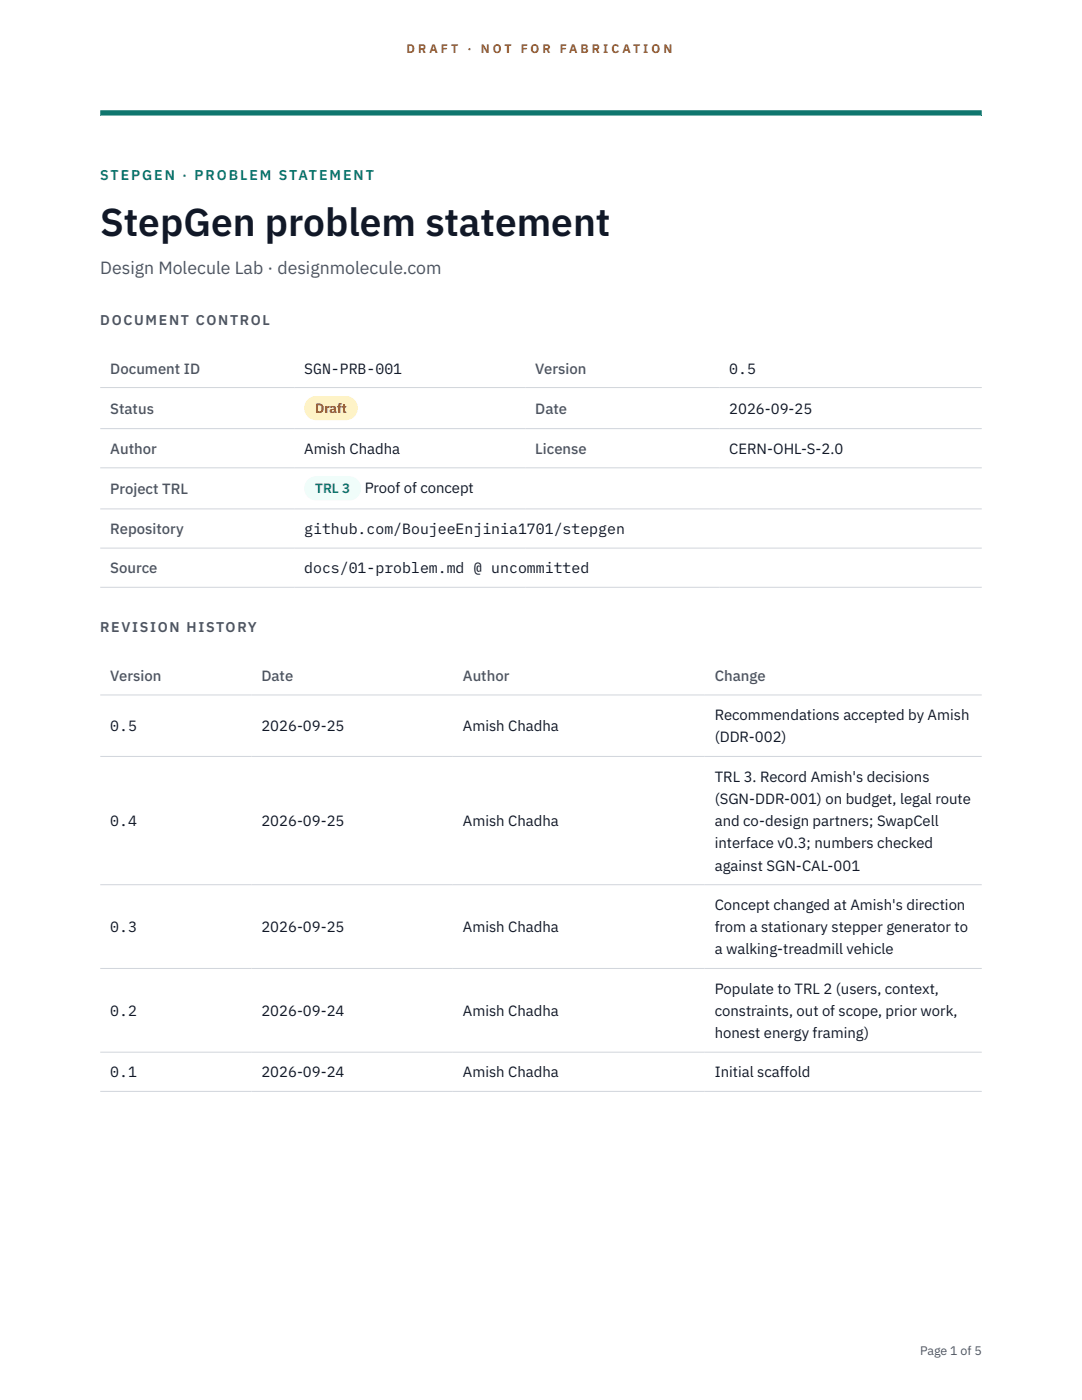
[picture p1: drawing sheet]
<svg xmlns="http://www.w3.org/2000/svg" width="216mm" height="279mm" viewBox="0 0 216 279" stroke-linecap="round" stroke-linejoin="round" font-family="sans-serif">
<defs><g id="words">
<text font-size="7.8" fill="#111827" x="20" y="47.1">StepGen problem statement</text>
<text font-size="3.5" fill="#4b5563" x="20" y="54.6">Design Molecule Lab · designmolecule.com</text>
<g font-size="3" fill="#4b5563">
<text x="22" y="74.5">Document ID</text>
<text x="106.8" y="74.5">Version</text>
<text x="22" y="82.6">Status</text>
<text x="106.8" y="82.6">Date</text>
<text x="22" y="90.6">Author</text>
<text x="106.8" y="90.6">License</text>
<text x="22" y="98.6">Project TRL</text>
<text x="22" y="106.6">Repository</text>
<text x="22" y="114.4">Source</text>
<text x="22" y="135.9">Version</text>
<text x="52.2" y="135.9">Date</text>
<text x="92.4" y="135.9">Author</text>
<text x="142.6" y="135.9">Change</text>
</g>
<g font-size="3" fill="#111827">
<text x="60.7" y="74.5">SGN-PRB-001</text>
<text x="145.5" y="74.5">0.5</text>
<text x="145.5" y="82.6">2026-09-25</text>
<text x="60.7" y="90.6">Amish Chadha</text>
<text x="145.5" y="90.6">CERN-OHL-S-2.0</text>
<text x="72.8" y="98.5">Proof of concept</text>
<text x="60.7" y="106.6">github.com/BoujeeEnjinia1701/stepgen</text>
<text x="60.7" y="114.4">docs/01-problem.md @ uncommitted</text>
<text x="142.6" y="143.7">Recommendations accepted by Amish</text>
<text x="22" y="145.9">0.5</text>
<text x="52.2" y="145.9">2026-09-25</text>
<text x="92.4" y="145.9">Amish Chadha</text>
<text x="142.6" y="148.2">(DDR-002)</text>
<text x="142.6" y="156">TRL 3. Record Amish's decisions</text>
<text x="142.6" y="160.4">(SGN-DDR-001) on budget, legal route</text>
<text x="22" y="164.9">0.4</text>
<text x="52.2" y="164.9">2026-09-25</text>
<text x="92.4" y="164.9">Amish Chadha</text>
<text x="142.6" y="164.9">and co-design partners; SwapCell</text>
<text x="142.6" y="169.3">interface v0.3; numbers checked</text>
<text x="142.6" y="173.8">against SGN-CAL-001</text>
<text x="142.6" y="181.6">Concept changed at Amish's direction</text>
<text x="22" y="186">0.3</text>
<text x="52.2" y="186">2026-09-25</text>
<text x="92.4" y="186">Amish Chadha</text>
<text x="142.6" y="186">from a stationary stepper generator to</text>
<text x="142.6" y="190.5">a walking-treadmill vehicle</text>
<text x="22" y="202.7">0.2</text>
<text x="52.2" y="202.7">2026-09-24</text>
<text x="92.4" y="202.7">Amish Chadha</text>
<text x="142.6" y="198.3">Populate to TRL 2 (users, context,</text>
<text x="142.6" y="202.7">constraints, out of scope, prior work,</text>
<text x="142.6" y="207.2">honest energy framing)</text>
<text x="22" y="215">0.1</text>
<text x="52.2" y="215">2026-09-24</text>
<text x="92.4" y="215">Amish Chadha</text>
<text x="142.6" y="215">Initial scaffold</text>
</g>
<text font-size="2.8" fill="#0f766e" x="20" y="36">STEPGEN · PROBLEM STATEMENT</text>
<g font-size="2.8" fill="#4b5563">
<text x="20" y="64.8">DOCUMENT CONTROL</text>
<text x="20" y="126.2">REVISION HISTORY</text>
</g>
<text font-size="2.7" fill="#92400e" x="62.9" y="82.5">Draft</text>
<text font-size="2.7" fill="#0f766e" x="62.9" y="98.5">TRL 3</text>
<g font-size="2.5" fill="#b45309">
<text x="81.1" y="10.5">D R A F T</text>
<text x="93.3" y="10.5">·</text>
<text x="95.9" y="10.5">N O T</text>
<text x="103.9" y="10.5">F O R</text>
<text x="111.7" y="10.5">F A B R I C A T I O N</text>
</g>
<text font-size="2.5" fill="#4b5563" x="183.6" y="270.3">Page 1 of 5</text>
</g></defs>
<path d="M20 23.1h175.9zM20 22h175.9v1.1h-175.9z" fill-rule="evenodd" fill="#0f766e"/>
<path d="M20 77.3h175.9M20 85.5h175.9M20 93.4h175.9M20 101.6h175.9M20 109.4h175.9M20 117.2h175.9M20 138.7h175.9M20 151h175.9M20 176.6h175.9M20 193.3h175.9M20 210h175.9M20 217.8h175.9" fill="none" stroke="#d1d5db" stroke-width=".2"/>
<path d="M60.7 79h10.7v4.9h-10.7z" fill="#fef3c7"/>
<path d="M60.7 95.1h11.4v4.8h-11.4z" fill="#f0fdfa"/>
<use href="#words"/>
</svg>
